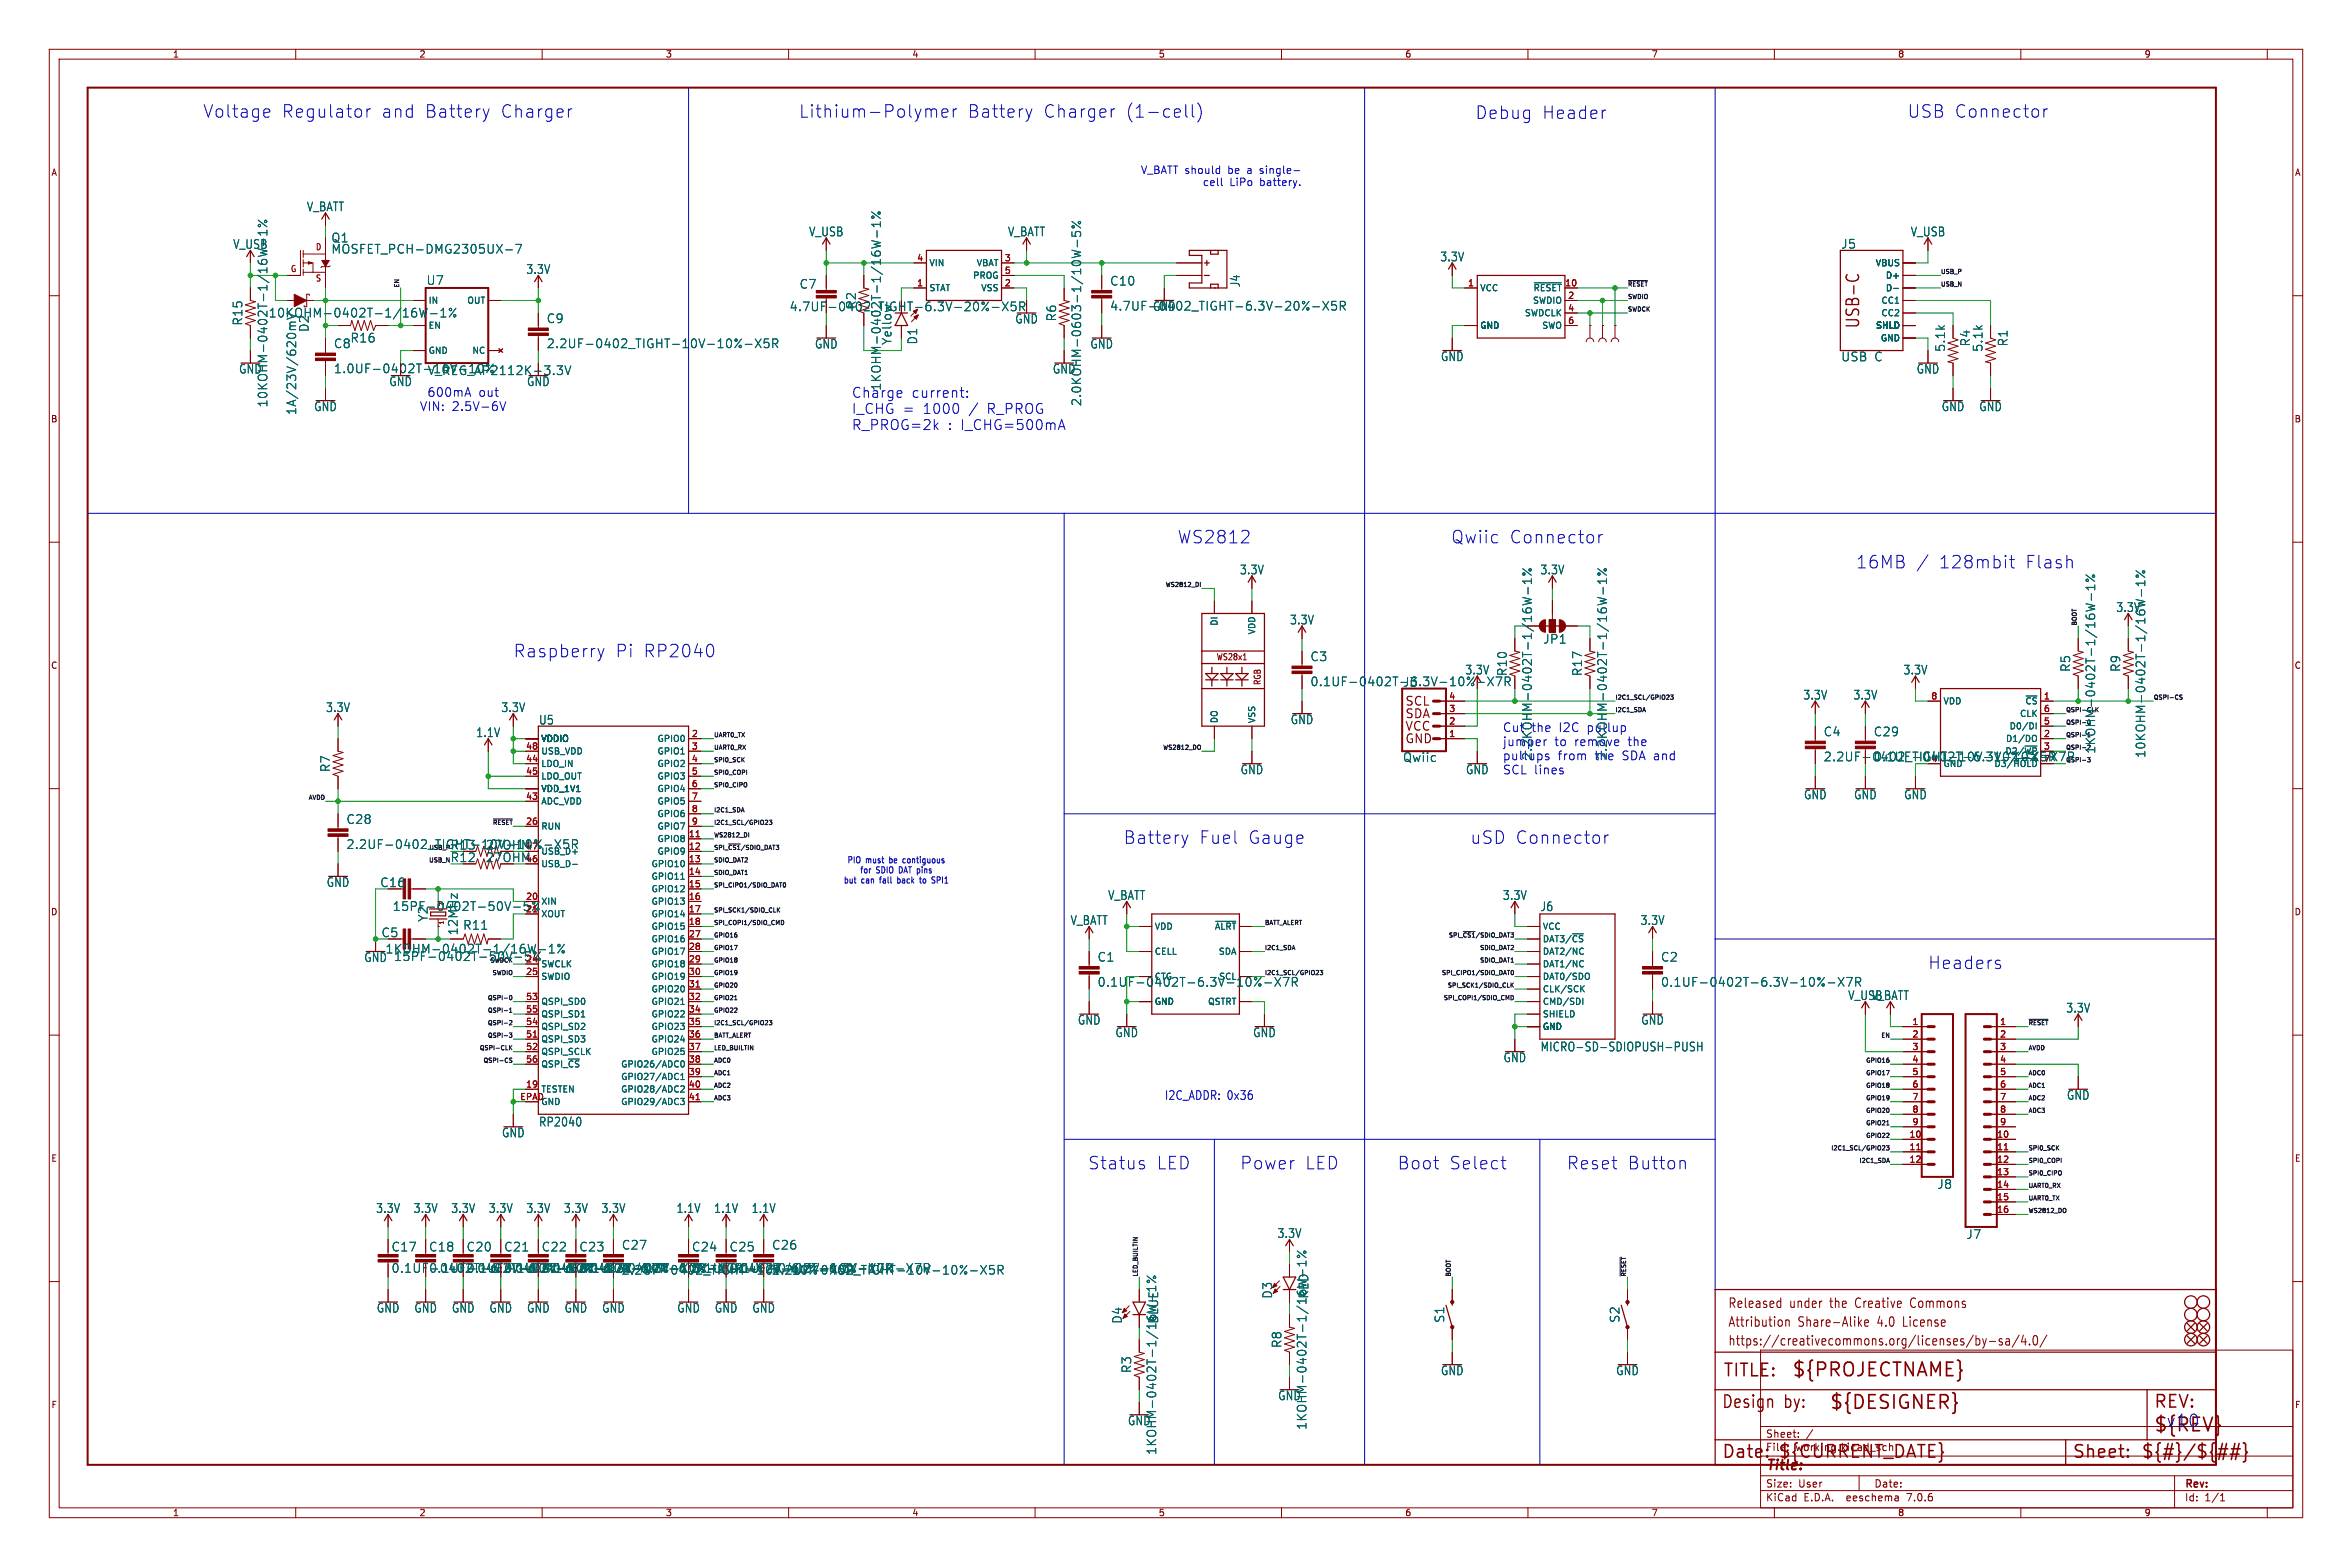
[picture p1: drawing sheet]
<svg xmlns="http://www.w3.org/2000/svg" width="477mm" height="318mm" viewBox="0 0 477 318" stroke-linecap="round" stroke-linejoin="round" font-family="sans-serif">
<defs><g id="words">
<g font-size="3.8" fill="#840000">
<text x="363.5" y="279.7">${PROJECTNAME}</text>
<text x="371.1" y="286.3">${DESIGNER}</text>
<text x="436.9" y="290.9">${REV}</text>
</g>
<g font-size="3.5" fill="#0000c2">
<text x="41.2" y="24.1">Voltage</text>
<text x="57.1" y="24.1">Regulator</text>
<text x="77.3" y="24.1">and</text>
<text x="86.1" y="24.1">Battery</text>
<text x="101.4" y="24.1">Charger</text>
<text x="162.1" y="24.1">Lithium-Polymer</text>
<text x="196.3" y="24.1">Battery</text>
<text x="211.6" y="24.1">Charger</text>
<text x="228.2" y="24.1">(1-cell)</text>
<text x="299.3" y="24.4">Debug</text>
<text x="312.8" y="24.4">Header</text>
<text x="387" y="24.1">USB Connector</text>
<text x="238.9" y="110.5">WS2812</text>
<text x="294.4" y="110.5">Qwiic</text>
<text x="306.2" y="110.5">Connector</text>
<text x="376.5" y="115.5">16MB</text>
<text x="393.3" y="115.5">128mbit</text>
<text x="410.7" y="115.5">Flash</text>
<text x="104.2" y="133.6">Raspberry</text>
<text x="124.8" y="133.6">Pi</text>
<text x="130.4" y="133.6">RP2040</text>
<text x="228" y="171.4">Battery</text>
<text x="243.3" y="171.4">Fuel</text>
<text x="253.1" y="171.4">Gauge</text>
<text x="298.3" y="171.4">uSD Connector</text>
<text x="391.2" y="196.8">Headers</text>
<text x="220.8" y="237.5">Status</text>
<text x="234.6" y="237.5">LED</text>
<text x="251.6" y="237.5">Power</text>
<text x="264.7" y="237.5">LED</text>
<text x="283.5" y="237.5">Boot</text>
<text x="294" y="237.5">Select</text>
<text x="317.9" y="237.5">Reset</text>
<text x="330.2" y="237.5">Button</text>
<text x="439.4" y="289.8">v10</text>
</g>
<g font-size="3.5" fill="#840000">
<text x="377.6" y="66.8" transform="rotate(-90 377.6 66.8)">USB-C</text>
<text x="349.5" y="279.7">TITLE:</text>
<text x="349.2" y="286">Design</text>
<text x="362" y="286">by:</text>
<text x="436.9" y="286">REV:</text>
<text x="349.2" y="296.2">Date:</text>
<text x="360.7" y="296.2">${CURRENT_DATE}</text>
<text x="420.4" y="296.2">Sheet:</text>
<text x="434.3" y="296.2">${#}/${##}</text>
</g>
<text font-size="2.8" fill="#006464" x="172.7" y="81">Charge</text>
<g font-size="2.8" fill="#0000c2">
<text x="184.9" y="81">current:</text>
<text x="172.7" y="84.3">I_CHG =</text>
<text x="172.7" y="87.5">R_PROG=2k</text>
<text x="187.1" y="84.3">1000</text>
<text x="192.2" y="87.5">: I_CHG=500mA</text>
<text x="200.2" y="84.3">R_PROG</text>
</g>
<text font-size="2.8" fill="#840000" x="358.2" y="298.8">Title:</text>
<g font-size="2.7" fill="#840000">
<text x="350.5" y="269.5">Attribution</text>
<text x="350.5" y="265.6">Released</text>
<text x="363.1" y="265.6">under</text>
<text x="364.8" y="269.5">Share-Alike</text>
<text x="371.5" y="265.6">the</text>
<text x="376.9" y="265.6">Creative</text>
<text x="381.1" y="269.5">4.0</text>
<text x="386.5" y="269.5">License</text>
<text x="388.3" y="265.6">Commons</text>
<text x="350.5" y="273.3">https://creativecommons.org/licenses/by-sa/4.0/</text>
</g>
<g font-size="2.5" fill="#006464">
<text x="62.2" y="43.1">V_BATT</text>
<text x="47.2" y="50.7">V_USB</text>
<text x="67.2" y="49.4">Q1</text>
<text x="67.2" y="51.7">MOSFET_PCH-DMG2305UX-7</text>
<text x="164.1" y="48.2">V_USB</text>
<text x="204.4" y="48.2">V_BATT</text>
<text x="292.1" y="53.2">3.3V</text>
<text x="373.5" y="50.7">J5</text>
<text x="387.6" y="48.2">V_USB</text>
<text x="86.5" y="58">U7</text>
<text x="106.7" y="55.8">3.3V</text>
<text x="162.2" y="58.8">C7</text>
<text x="225.1" y="58.1">C10</text>
<text x="251.8" y="58.4" transform="rotate(-90 251.8 58.4)">J4</text>
<text x="54.4" y="64.6">10KOHM-0402T-1/16W-1%</text>
<text x="110.8" y="65.8">C9</text>
<text x="173.8" y="62.7" transform="rotate(-90 173.8 62.7)">R2</text>
<text x="205.9" y="65.8">GND</text>
<text x="214.5" y="65.3" transform="rotate(-90 214.5 65.3)">R6</text>
<text x="225.1" y="63.2">4.7UF-0402_TIGHT-6.3V-20%-X5R</text>
<text x="233.8" y="63.3">GND</text>
<text x="49.4" y="66.1" transform="rotate(-90 49.4 66.1)">R15</text>
<text x="62.8" y="67.4" transform="rotate(-90 62.8 67.4)">D2</text>
<text x="67.7" y="70.8">C8</text>
<text x="71" y="69.7">R16</text>
<text x="110.8" y="70.8">2.2UF-0402_TIGHT-10V-10%-X5R</text>
<text x="165.3" y="70.9">GND</text>
<text x="181.1" y="70.1" transform="rotate(-90 181.1 70.1)">Yellow</text>
<text x="186.3" y="70" transform="rotate(-90 186.3 70)">D1</text>
<text x="221.1" y="70.9">GND</text>
<text x="394.8" y="71.5" transform="rotate(-90 394.8 71.5)">5.1k</text>
<text x="399.9" y="70.4" transform="rotate(-90 399.9 70.4)">R4</text>
<text x="402.4" y="71.5" transform="rotate(-90 402.4 71.5)">5.1k</text>
<text x="407.5" y="70.4" transform="rotate(-90 407.5 70.4)">R1</text>
<text x="48.4" y="76">GND</text>
<text x="86.7" y="76.3">V_REG_AP2112K-3.3V</text>
<text x="213.5" y="76">GND</text>
<text x="292.3" y="73.5">GND</text>
<text x="373.5" y="73.5">USB C</text>
<text x="388.8" y="76">GND</text>
<text x="54.5" y="82.7" transform="rotate(-90 54.5 82.7)">10KOHM-0402T-1/16W-1%</text>
<text x="63.7" y="83.6">GND</text>
<text x="78.9" y="78.5">GND</text>
<text x="106.8" y="78.5">GND</text>
<text x="178.9" y="79.3" transform="rotate(-90 178.9 79.3)">1KOHM-0402T-1/16W-1%</text>
<text x="219.6" y="82.5" transform="rotate(-90 219.6 82.5)">2.0KOHM-0603-1/10W-5%</text>
<text x="393.9" y="83.6">GND</text>
<text x="401.5" y="83.6">GND</text>
<text x="60.3" y="84.3" transform="rotate(-90 60.3 84.3)">1A/23V/620mV</text>
<text x="251.5" y="116.7">3.3V</text>
<text x="312.4" y="116.7">3.3V</text>
<text x="429.3" y="124.4">3.3V</text>
<text x="261.6" y="126.9">3.3V</text>
<text x="313" y="130.8">JP1</text>
<text x="265.8" y="134.3">C3</text>
<text x="297.2" y="137.1">3.3V</text>
<text x="305.9" y="137.3" transform="rotate(-90 305.9 137.3)">R10</text>
<text x="321.2" y="137.3" transform="rotate(-90 321.2 137.3)">R17</text>
<text x="386.1" y="137.1">3.3V</text>
<text x="420.2" y="136.4" transform="rotate(-90 420.2 136.4)">R5</text>
<text x="430.4" y="136.4" transform="rotate(-90 430.4 136.4)">R9</text>
<text x="265.8" y="139.4">0.1UF-0402T-6.3V-10%-X7R</text>
<text x="284.6" y="139.5">J3</text>
<text x="365.8" y="142.1">3.3V</text>
<text x="375.9" y="142.1">3.3V</text>
<text x="66.1" y="144.7">3.3V</text>
<text x="96.5" y="149.8">1.1V</text>
<text x="101.6" y="144.7">3.3V</text>
<text x="109.3" y="147.2">U5</text>
<text x="261.8" y="147.1">GND</text>
<text x="304.8" y="148.6">Cut</text>
<text x="310.7" y="148.6">the</text>
<text x="322" y="148.6">pullup</text>
<text x="369.9" y="149.6">C4</text>
<text x="380.1" y="149.6">C29</text>
<text x="284.6" y="154.8">Qwiic</text>
<text x="304.8" y="151.5">jumper</text>
<text x="304.8" y="154.4">pullups</text>
<text x="311" y="154.3" transform="rotate(-90 311 154.3)">2.2KOHM-0402T-1/16W-1%</text>
<text x="319.4" y="151.5">remove</text>
<text x="323.5" y="154.4">the</text>
<text x="326.2" y="154.3" transform="rotate(-90 326.2 154.3)">2.2KOHM-0402T-1/16W-1%</text>
<text x="380.1" y="154.7">0.1UF-0402T-6.3V-10%-X7R</text>
<text x="425.3" y="153" transform="rotate(-90 425.3 153)">1KOHM-0402T-1/16W-1%</text>
<text x="435.5" y="153.8" transform="rotate(-90 435.5 153.8)">10KOHM-0402T-1/16W-1%</text>
<text x="67.2" y="156.7" transform="rotate(-90 67.2 156.7)">R7</text>
<text x="251.6" y="157.3">GND</text>
<text x="297.3" y="157.3">GND</text>
<text x="70.2" y="167.4">C28</text>
<text x="365.9" y="162.4">GND</text>
<text x="376.1" y="162.4">GND</text>
<text x="386.2" y="162.4">GND</text>
<text x="70.2" y="172.4">2.2UF-0402_TIGHT-10V-10%-X5R</text>
<text x="91.3" y="172.6">R13</text>
<text x="98.5" y="172.6">27OHM</text>
<text x="66.2" y="180.1">GND</text>
<text x="79.6" y="185">15PF-0402T-50V-5%</text>
<text x="224.7" y="182.8">V_BATT</text>
<text x="304.8" y="182.8">3.3V</text>
<text x="312.5" y="185.1">J6</text>
<text x="77.3" y="190.3">C5</text>
<text x="87" y="187.1" transform="rotate(-90 87 187.1)">Y2</text>
<text x="93.1" y="189.8" transform="rotate(-90 93.1 189.8)">12MHz</text>
<text x="93.9" y="188.8">R11</text>
<text x="217.1" y="187.9">V_BATT</text>
<text x="332.8" y="187.9">3.3V</text>
<text x="73.8" y="195.4">GND 15PF-0402T-50V-5%</text>
<text x="78.1" y="193.7">1KOHM-0402T-1/16W-1%</text>
<text x="222.6" y="195.3">C1</text>
<text x="336.9" y="195.3">C2</text>
<text x="336.9" y="200.4">0.1UF-0402T-6.3V-10%-X7R</text>
<text x="374.9" y="203.1">V_USB</text>
<text x="379.7" y="203.1">V_BATT</text>
<text x="218.6" y="208.1">GND</text>
<text x="332.9" y="208.1">GND</text>
<text x="419.1" y="205.6">3.3V</text>
<text x="226.2" y="210.6">GND</text>
<text x="254.2" y="210.6">GND</text>
<text x="305" y="215.7">GND</text>
<text x="312.5" y="213.5">MICRO-SD-SDIOPUSH-PUSH</text>
<text x="419.3" y="223.3">GND</text>
<text x="101.8" y="230.9">GND</text>
<text x="109.3" y="228.7">RP2040</text>
<text x="393" y="241.4">J8</text>
<text x="76.2" y="246.3">3.3V</text>
<text x="83.8" y="246.3">3.3V</text>
<text x="91.5" y="246.3">3.3V</text>
<text x="99.1" y="246.3">3.3V</text>
<text x="106.7" y="246.3">3.3V</text>
<text x="114.3" y="246.3">3.3V</text>
<text x="121.9" y="246.3">3.3V</text>
<text x="137.2" y="246.3">1.1V</text>
<text x="144.8" y="246.3">1.1V</text>
<text x="152.4" y="246.3">1.1V</text>
<text x="259.1" y="251.4">3.3V</text>
<text x="398.9" y="251.6">J7</text>
<text x="126.1" y="253.7">C27</text>
<text x="156.6" y="253.7">C26</text>
<text x="147.9" y="258.4">0.1UF-0402T-6.3V-10%-X7R</text>
<text x="156.6" y="258.8">2.2UF-0402_TIGHT-10V-10%-X5R</text>
<text x="258.3" y="263.5" transform="rotate(-90 258.3 263.5)">D3</text>
<text x="265.7" y="263.5" transform="rotate(-90 265.7 263.5)">RED</text>
<text x="76.4" y="266.5">GND</text>
<text x="84" y="266.5">GND</text>
<text x="91.6" y="266.5">GND</text>
<text x="99.2" y="266.5">GND</text>
<text x="106.8" y="266.5">GND</text>
<text x="114.5" y="266.5">GND</text>
<text x="122.1" y="266.5">GND</text>
<text x="137.3" y="266.5">GND</text>
<text x="144.9" y="266.5">GND</text>
<text x="152.6" y="266.5">GND</text>
<text x="227.8" y="268.6" transform="rotate(-90 227.8 268.6)">D4</text>
<text x="235.2" y="268.6" transform="rotate(-90 235.2 268.6)">BLUE</text>
<text x="293.2" y="268.4" transform="rotate(-90 293.2 268.4)">S1</text>
<text x="328.8" y="268.4" transform="rotate(-90 328.8 268.4)">S2</text>
<text x="260.2" y="273.6" transform="rotate(-90 260.2 273.6)">R8</text>
<text x="229.7" y="278.6" transform="rotate(-90 229.7 278.6)">R3</text>
<text x="292.3" y="279.2">GND</text>
<text x="327.8" y="279.2">GND</text>
<text x="259.2" y="284.3">GND</text>
<text x="228.8" y="289.4">GND</text>
<text x="265.3" y="290.2" transform="rotate(-90 265.3 290.2)">1KOHM-0402T-1/16W-1%</text>
<text x="234.8" y="295.2" transform="rotate(-90 234.8 295.2)">1KOHM-0402T-1/16W-1%</text>
</g>
<g font-size="2.5" fill="#840000">
<text x="160.1" y="63.4">4.7UF-0402_TIGHT-6.3V-20%-X5R</text>
<text x="67.7" y="75.9">1.0UF-0402T-16V-10%</text>
<text x="285" y="143.5">SCL</text>
<text x="285" y="146">SDA</text>
<text x="285" y="148.5">VCC</text>
<text x="285" y="151.1">GND</text>
<text x="369.9" y="154.7">2.2UF-0402_TIGHT-10V-10%-X5R</text>
<text x="91.3" y="175.1">R12</text>
<text x="98.5" y="175.1">27OHM</text>
<text x="77.1" y="180.2">C16</text>
<text x="222.6" y="200.4">0.1UF-0402T-6.3V-10%-X7R</text>
<text x="79.4" y="254.1">C17</text>
<text x="87" y="254.1">C18</text>
<text x="94.6" y="254.1">C20</text>
<text x="102.2" y="254.1">C21</text>
<text x="109.8" y="254.1">C22</text>
<text x="117.5" y="254.1">C23</text>
<text x="140.3" y="254.1">C24</text>
<text x="147.9" y="254.1">C25</text>
<text x="94.6" y="258.4">0.1UF-0402T-6.3V-10%-X7R2.2UF-0402_TIGHT-10V-10%-X5R</text>
<text x="109.8" y="258.4">0.1UF-0402T-6.3V-10%-X7R</text>
<text x="140.3" y="258.4">0.1UF-0402T-6.3V-10%-X7R</text>
</g>
<g font-size="2.5" fill="#0000c2">
<text x="85.1" y="83.6">VIN: 2.5V-6V</text>
<text x="86.6" y="80.7">600mA</text>
<text x="97.1" y="80.7">out</text>
<text x="316.3" y="148.6">I2C</text>
<text x="315.3" y="151.5">to</text>
<text x="316" y="154.4">from</text>
<text x="329.2" y="154.4">SDA and</text>
<text x="330.3" y="151.5">the</text>
<text x="304.8" y="157.2">SCL lines</text>
<text x="236.2" y="223.3">I2C_ADDR: 0x36</text>
</g>
<g font-size="2.1" fill="#0000c2">
<text x="231.4" y="35.4">V_BATT should</text>
<text x="249.2" y="35.4">be</text>
<text x="253.2" y="35.4">a</text>
<text x="255.9" y="35.4">single-</text>
<text x="244" y="37.9">cell</text>
<text x="249.5" y="37.9">LiPo</text>
<text x="255.7" y="37.9">battery.</text>
</g>
<g font-size="2.1" fill="#840000">
<text x="358.2" y="291.9">Sheet:</text>
<text x="358.2" y="294.6">File:</text>
<text x="364.3" y="294.6">working.kicad_sch</text>
<text x="358.2" y="304.8">KiCad</text>
<text x="358.2" y="302">Size:</text>
<text x="364.8" y="302">User</text>
<text x="365.9" y="304.8">E.D.A.</text>
<text x="374.8" y="304.8">eeschema</text>
<text x="380.2" y="302">Date:</text>
<text x="387.2" y="304.8">7.0.6</text>
<text x="443.2" y="302.2">Rev:</text>
<text x="443.2" y="304.8">Id:</text>
<text x="447.3" y="304.8">1/1</text>
</g>
<g font-size="1.8" fill="#840000">
<text x="35" y="11.9">1</text>
<text x="85" y="11.9">2</text>
<text x="135" y="11.9">3</text>
<text x="185" y="11.9">4</text>
<text x="235" y="11.9">5</text>
<text x="285" y="11.9">6</text>
<text x="335" y="11.9">7</text>
<text x="385" y="11.9">8</text>
<text x="435" y="11.9">9</text>
<text x="10.3" y="35.9">A</text>
<text x="465.5" y="35.9">A</text>
<text x="64" y="51">D</text>
<text x="58.9" y="55.4">G</text>
<text x="64" y="57.3">S</text>
<text x="10.3" y="85.9">B</text>
<text x="465.4" y="85.9">B</text>
<text x="10.3" y="135.9">C</text>
<text x="246.7" y="134.2">WS28x1</text>
<text x="465.4" y="135.9">C</text>
<text x="256" y="139.1" transform="rotate(-90 256 139.1)">RGB</text>
<text x="10.3" y="185.9">D</text>
<text x="465.4" y="185.9">D</text>
<text x="10.3" y="235.9">E</text>
<text x="465.5" y="235.9">E</text>
<text x="10.3" y="285.9">F</text>
<text x="465.5" y="285.9">F</text>
<text x="35" y="307.8">1</text>
<text x="85" y="307.8">2</text>
<text x="135" y="307.8">3</text>
<text x="185" y="307.8">4</text>
<text x="235" y="307.8">5</text>
<text x="285" y="307.8">6</text>
<text x="335" y="307.8">7</text>
<text x="385" y="307.8">8</text>
<text x="435" y="307.8">9</text>
</g>
<g font-size="1.8" fill="#a90000">
<text x="186" y="53.1">4</text>
<text x="203.8" y="53.1">3</text>
<text x="186" y="58.2">1</text>
<text x="203.8" y="58.2">2</text>
<text x="203.8" y="55.6">5</text>
<text x="297.7" y="58.2">1</text>
<text x="317.5" y="58.2">10</text>
<text x="318.1" y="60.7">2</text>
<text x="318.1" y="63.2">4</text>
<text x="318.1" y="65.8">6</text>
<text x="293.9" y="142">4</text>
<text x="391.7" y="142">8</text>
<text x="414.6" y="142">1</text>
<text x="140.3" y="149.6">2</text>
<text x="293.9" y="149.6">1</text>
<text x="293.9" y="147.1">2</text>
<text x="293.9" y="144.5">3</text>
<text x="414.6" y="149.6">2</text>
<text x="414.6" y="147.1">5</text>
<text x="414.6" y="144.5">6</text>
<text x="106.6" y="154.7">44</text>
<text x="106.6" y="152.1">48</text>
<text x="140.3" y="152.1">3</text>
<text x="140.3" y="154.7">4</text>
<text x="106.6" y="157.2">45</text>
<text x="140.3" y="157.2">5</text>
<text x="140.3" y="159.8">6</text>
<text x="106.6" y="167.4">26</text>
<text x="106.6" y="162.3">43</text>
<text x="140.3" y="162.3">7</text>
<text x="140.3" y="164.8">8</text>
<text x="140.3" y="167.4">9</text>
<text x="139.7" y="169.9">11</text>
<text x="139.7" y="172.5">12</text>
<text x="106.6" y="175">46</text>
<text x="139.7" y="175">13</text>
<text x="139.7" y="177.5">14</text>
<text x="106.6" y="182.6">20</text>
<text x="106.6" y="185.2">21</text>
<text x="139.7" y="180.1">15</text>
<text x="139.7" y="182.6">16</text>
<text x="139.7" y="185.2">17</text>
<text x="139.7" y="187.7">18</text>
<text x="139.7" y="190.2">27</text>
<text x="106.6" y="195.3">24</text>
<text x="106.6" y="197.9">25</text>
<text x="139.7" y="192.8">28</text>
<text x="139.7" y="195.3">29</text>
<text x="139.7" y="197.9">30</text>
<text x="106.6" y="202.9">53</text>
<text x="139.7" y="200.4">31</text>
<text x="139.7" y="202.9">32</text>
<text x="106.6" y="208">54</text>
<text x="106.6" y="205.5">55</text>
<text x="139.7" y="205.5">34</text>
<text x="139.7" y="208">35</text>
<text x="387.9" y="208">1</text>
<text x="405.7" y="208">1</text>
<text x="106.6" y="210.6">51</text>
<text x="106.6" y="213.1">52</text>
<text x="106.6" y="215.6">56</text>
<text x="139.7" y="210.6">36</text>
<text x="139.7" y="213.1">37</text>
<text x="139.7" y="215.6">38</text>
<text x="387.9" y="210.6">2</text>
<text x="387.9" y="213.1">3</text>
<text x="387.9" y="215.6">4</text>
<text x="405.7" y="210.6">2</text>
<text x="405.7" y="213.1">3</text>
<text x="405.7" y="215.6">4</text>
<text x="106.6" y="220.7">19</text>
<text x="139.7" y="218.2">39</text>
<text x="139.7" y="220.7">40</text>
<text x="387.9" y="218.2">5</text>
<text x="387.9" y="220.7">6</text>
<text x="405.7" y="218.2">5</text>
<text x="405.7" y="220.7">6</text>
<text x="105.5" y="223.3">EPAD</text>
<text x="109.7" y="224.4">GND</text>
<text x="139.7" y="223.3">41</text>
<text x="387.9" y="223.3">7</text>
<text x="387.9" y="225.8">8</text>
<text x="405.7" y="223.3">7</text>
<text x="405.7" y="225.8">8</text>
<text x="387.3" y="230.9">10</text>
<text x="387.3" y="233.4">11</text>
<text x="387.9" y="228.3">9</text>
<text x="405.1" y="230.9">10</text>
<text x="405.1" y="233.4">11</text>
<text x="405.7" y="228.3">9</text>
<text x="387.3" y="236">12</text>
<text x="405.1" y="236">12</text>
<text x="405.1" y="238.5">13</text>
<text x="405.1" y="241">14</text>
<text x="405.1" y="243.6">15</text>
<text x="405.1" y="246.1">16</text>
</g>
<g font-size="1.8" fill="#006464">
<text x="188.5" y="59.3">STAT</text>
<text x="188.5" y="54.2">VIN</text>
<text x="197.3" y="56.7">PROG</text>
<text x="198.1" y="54.2">VBAT</text>
<text x="199" y="59.3">VSS</text>
<text x="300.2" y="59.3">VCC</text>
<text x="311" y="59.3">~{RESET}</text>
<text x="380.5" y="54.2">VBUS</text>
<text x="382.5" y="56.7">D+</text>
<text x="382.5" y="59.3">D-</text>
<text x="86.9" y="61.8">IN</text>
<text x="94.7" y="61.8">OUT</text>
<text x="309.3" y="64.4">SWDCLK</text>
<text x="310.9" y="61.8">SWDIO</text>
<text x="381.6" y="61.8">CC1</text>
<text x="381.6" y="64.4">CC2</text>
<text x="86.9" y="72">GND</text>
<text x="86.9" y="66.9">EN</text>
<text x="95.7" y="72">NC</text>
<text x="300.2" y="66.9">GND</text>
<text x="312.8" y="66.9">SWO</text>
<text x="380.5" y="66.9">SHLD</text>
<text x="381.5" y="69.4">GND</text>
<text x="247.2" y="127" transform="rotate(-90 247.2 127)">DI</text>
<text x="254.9" y="128.8" transform="rotate(-90 254.9 128.8)">VDD</text>
<text x="394.2" y="143.1">VDD</text>
<text x="410.8" y="143.1">~{CS}</text>
<text x="247.2" y="146.8" transform="rotate(-90 247.2 146.8)">DO</text>
<text x="254.9" y="146.8" transform="rotate(-90 254.9 146.8)">VSS</text>
<text x="407.6" y="148.2">D0/DI</text>
<text x="409.7" y="145.6">CLK</text>
<text x="109.7" y="150.7">VDDIO</text>
<text x="109.7" y="155.8">LDO_IN</text>
<text x="109.7" y="153.3">USB_VDD</text>
<text x="133.3" y="150.7">GPIO0</text>
<text x="133.3" y="153.3">GPIO1</text>
<text x="133.3" y="155.8">GPIO2</text>
<text x="391.7" y="154.7">4</text>
<text x="394.2" y="155.8">GND</text>
<text x="404.5" y="155.8">D3/~{HOLD}</text>
<text x="406.8" y="153.3">D2/~{WP}</text>
<text x="406.9" y="150.7">D1/DO</text>
<text x="414.6" y="152.1">3</text>
<text x="414.6" y="154.7">7</text>
<text x="109.7" y="160.9">VDD_1V1</text>
<text x="109.7" y="158.3">LDO_OUT</text>
<text x="133.3" y="158.3">GPIO3</text>
<text x="133.3" y="160.9">GPIO4</text>
<text x="109.7" y="163.4">ADC_VDD</text>
<text x="133.3" y="163.4">GPIO5</text>
<text x="133.3" y="166">GPIO6</text>
<text x="106.6" y="172.5">47</text>
<text x="109.7" y="168.5">RUN</text>
<text x="109.7" y="173.6">USB_D+</text>
<text x="133.3" y="171">GPIO8</text>
<text x="133.3" y="173.6">GPIO9</text>
<text x="133.3" y="168.5">GPIO7</text>
<text x="109.7" y="176.1">USB_D-</text>
<text x="132.1" y="176.1">GPIO10</text>
<text x="132.1" y="178.7">GPIO11</text>
<text x="109.7" y="183.7">XIN</text>
<text x="132.1" y="181.2">GPIO12</text>
<text x="132.1" y="183.7">GPIO13</text>
<text x="109.7" y="186.3">XOUT</text>
<text x="132.1" y="186.3">GPIO14</text>
<text x="132.1" y="188.8">GPIO15</text>
<text x="132.1" y="191.4">GPIO16</text>
<text x="234.2" y="188.8">VDD</text>
<text x="246.4" y="188.8">~{ALRT}</text>
<text x="312.9" y="191.4">DAT3/~{CS}</text>
<text x="312.9" y="188.8">VCC</text>
<text x="109.7" y="196.4">SWCLK</text>
<text x="132.1" y="193.9">GPIO17</text>
<text x="132.1" y="196.4">GPIO18</text>
<text x="234.2" y="193.9">CELL</text>
<text x="247.2" y="193.9">SDA</text>
<text x="312.9" y="196.4">DAT1/NC</text>
<text x="312.9" y="193.9">DAT2/NC</text>
<text x="109.7" y="199">SWDIO</text>
<text x="132.1" y="199">GPIO19</text>
<text x="132.1" y="201.5">GPIO20</text>
<text x="234.2" y="199">CTG</text>
<text x="247.2" y="199">SCL</text>
<text x="312.9" y="199">DAT0/SDO</text>
<text x="312.9" y="201.5">CLK/SCK</text>
<text x="109.7" y="204.1">QSPI_SD0</text>
<text x="109.7" y="209.1">QSPI_SD2</text>
<text x="109.7" y="206.6">QSPI_SD1</text>
<text x="132.1" y="204.1">GPIO21</text>
<text x="132.1" y="206.6">GPIO22</text>
<text x="132.1" y="209.1">GPIO23</text>
<text x="234.2" y="204.1">GND</text>
<text x="245" y="204.1">QSTRT</text>
<text x="312.9" y="206.6">SHIELD</text>
<text x="312.9" y="204.1">CMD/SDI</text>
<text x="312.9" y="209.1">GND</text>
<text x="109.7" y="211.7">QSPI_SD3</text>
<text x="109.7" y="214.2">QSPI_SCLK</text>
<text x="132.1" y="211.7">GPIO24</text>
<text x="132.1" y="214.2">GPIO25</text>
<text x="109.7" y="221.8">TESTEN</text>
<text x="109.7" y="216.8">QSPI_~{CS}</text>
<text x="125.9" y="216.8">GPIO26/ADC0</text>
<text x="125.9" y="219.3">GPIO27/ADC1</text>
<text x="125.9" y="221.8">GPIO28/ADC2</text>
<text x="125.9" y="224.4">GPIO29/ADC3</text>
</g>
<g font-size="1.8" fill="#0000c2">
<text x="171.1" y="179.4">but</text>
<text x="171.8" y="175.4">PIO must</text>
<text x="174.4" y="177.4">for</text>
<text x="174.7" y="179.4">can</text>
<text x="177.7" y="177.4">SDIO DAT pins</text>
<text x="178.7" y="179.4">fall</text>
<text x="180.6" y="175.4">be</text>
<text x="182.5" y="179.4">back</text>
<text x="183.6" y="175.4">contiguous</text>
<text x="187.3" y="179.4">to</text>
<text x="189.9" y="179.4">SPI1</text>
</g>
<g font-size="1.2" fill="#0f0f0f">
<text x="81" y="58.4" transform="rotate(-90 81 58.4)">EN</text>
<text x="330.2" y="58.2">~{RESET}</text>
<text x="393.7" y="58.2">USB_N</text>
<text x="393.7" y="55.6">USB_P</text>
<text x="330.2" y="63.3">SWDCK</text>
<text x="330.2" y="60.7">SWDIO</text>
<text x="236.3" y="119.1">WS2812_DI</text>
<text x="421.4" y="127" transform="rotate(-90 421.4 127)">BOOT</text>
<text x="327.7" y="142">I2C1_SCL/GPIO23</text>
<text x="436.9" y="142">QSPI-CS</text>
<text x="144.8" y="149.6">UART0_TX</text>
<text x="327.7" y="144.5">I2C1_SDA</text>
<text x="419.1" y="147.1">QSPI-0</text>
<text x="144.8" y="152.2">UART0_RX</text>
<text x="144.8" y="154.7">SPI0_SCK</text>
<text x="235.8" y="152.2">WS2812_DO</text>
<text x="144.8" y="159.8">SPI0_CIPO</text>
<text x="144.8" y="157.2">SPI0_COPI</text>
<text x="62.5" y="162.3">AVDD</text>
<text x="99.8" y="167.4">~{RESET}</text>
<text x="144.8" y="164.9">I2C1_SDA</text>
<text x="144.8" y="167.4">I2C1_SCL/GPIO23</text>
<text x="144.8" y="169.9">WS2812_DI</text>
<text x="144.8" y="172.5">SPI_~{CS1}/SDIO_DAT3</text>
<text x="86.9" y="175">USB_N</text>
<text x="144.8" y="177.6">SDIO_DAT1</text>
<text x="144.8" y="175">SDIO_DAT2</text>
<text x="144.8" y="180.1">SPI_CIPO1/SDIO_DAT0</text>
<text x="144.8" y="185.2">SPI_SCK1/SDIO_CLK</text>
<text x="144.8" y="190.3">GPIO16</text>
<text x="144.8" y="187.7">SPI_COPI1/SDIO_CMD</text>
<text x="256.5" y="187.7">BATT_ALERT</text>
<text x="293.8" y="190.3">SPI_~{CS1}/SDIO_DAT3</text>
<text x="99.8" y="197.9">SWDIO</text>
<text x="144.8" y="197.9">GPIO19</text>
<text x="144.8" y="192.8">GPIO17</text>
<text x="144.8" y="195.3">GPIO18</text>
<text x="256.5" y="192.8">I2C1_SDA</text>
<text x="292.4" y="197.9">SPI_CIPO1/SDIO_DAT0</text>
<text x="300.1" y="195.3">SDIO_DAT1</text>
<text x="300.1" y="192.8">SDIO_DAT2</text>
<text x="98.8" y="203">QSPI-0</text>
<text x="144.8" y="203">GPIO21</text>
<text x="144.8" y="200.4">GPIO20</text>
<text x="292.8" y="203">SPI_COPI1/SDIO_CMD</text>
<text x="293.6" y="200.4">SPI_SCK1/SDIO_CLK</text>
<text x="98.8" y="205.5">QSPI-1</text>
<text x="98.8" y="208">QSPI-2</text>
<text x="144.8" y="208">I2C1_SCL/GPIO23</text>
<text x="144.8" y="205.5">GPIO22</text>
<text x="411.5" y="208">~{RESET}</text>
<text x="97.2" y="213.1">QSPI-CLK</text>
<text x="97.9" y="215.7">QSPI-CS</text>
<text x="98.8" y="210.6">QSPI-3</text>
<text x="144.8" y="215.7">ADC0</text>
<text x="144.8" y="210.6">BATT_ALERT</text>
<text x="144.8" y="213.1">LED_BUILTIN</text>
<text x="378.4" y="215.7">GPIO16</text>
<text x="381.5" y="210.6">EN</text>
<text x="411.5" y="213.1">AVDD</text>
<text x="144.8" y="218.2">ADC1</text>
<text x="144.8" y="220.7">ADC2</text>
<text x="378.4" y="220.7">GPIO18</text>
<text x="378.4" y="218.2">GPIO17</text>
<text x="411.5" y="218.2">ADC0</text>
<text x="411.5" y="220.7">ADC1</text>
<text x="144.8" y="223.3">ADC3</text>
<text x="378.4" y="225.8">GPIO20</text>
<text x="378.4" y="223.3">GPIO19</text>
<text x="411.5" y="225.8">ADC3</text>
<text x="411.5" y="223.3">ADC2</text>
<text x="371.4" y="233.4">I2C1_SCL/GPIO23</text>
<text x="378.4" y="230.9">GPIO22</text>
<text x="378.4" y="228.4">GPIO21</text>
<text x="411.5" y="233.4">SPI0_SCK</text>
<text x="377.1" y="236">I2C1_SDA</text>
<text x="411.5" y="236">SPI0_COPI</text>
<text x="411.5" y="238.5">SPI0_CIPO</text>
<text x="411.5" y="241.1">UART0_RX</text>
<text x="411.5" y="243.6">UART0_TX</text>
<text x="411.5" y="246.1">WS2812_DO</text>
<text x="230.9" y="259.1" transform="rotate(-90 230.9 259.1)">LED_BUILTIN</text>
<text x="294.4" y="259.1" transform="rotate(-90 294.4 259.1)">BOOT</text>
<text x="330" y="259.1" transform="rotate(-90 330 259.1)">~{RESET}</text>
</g>
<g font-size="1.2" fill="#006464">
<text x="419.1" y="144.5">QSPI-CLK</text>
<text x="419.1" y="149.6">QSPI-1</text>
<text x="419.1" y="152.2">QSPI-2</text>
<text x="419.1" y="154.7">QSPI-3</text>
<text x="86.9" y="172.5">USB_P</text>
<text x="90.2" y="184" transform="rotate(-90 90.2 184)">2</text>
<text x="99.3" y="195.3">SWDCK</text>
<text x="256.5" y="197.9">I2C1_SCL/GPIO23</text>
</g>
<text font-size="1.2" fill="#840000" x="90.2" y="187.7" transform="rotate(-90 90.2 187.7)">1</text>
</g></defs>
<g fill="none" stroke="#840000" stroke-width=".2">
<path d="M10 10h457.2v297.9h-457.2zM12 12h453.2v293.9h-453.2zM60 10v2M110 10v2M160 10v2M210 10v2M260 10v2M310 10v2M360 10v2M410 10v2M460 10v2M10 60h2"/>
<path d="M50.8 50.8v2.5M50.8 58.4v2.6l1 .2-2 .6 2 .7-2 .6 2 .7-2 .6 2 .6-2 .7 1 .3v2.6M61 50.8v5.1h-2.6M61.5 53.3h2v1.9M61.5 50.8v1.4M61.5 52.7v1.5M61.5 54.6v1.3M61.5 55.2h4.5M61.5 51.5h4.5M62.7 59.9v-.2h-.5v2.5M66 43.2v2.5M66 48.3v4.5"/>
<path d="M66 54.1v4.3M67 53.9l-.2 .2h-1.5l-.2 .2M109.2 55.9v2.5M167.6 48.3v2.5M167.6 55.9v3M175.3 55.9v2.5l1 .3-2.1 .6 2.1 .6-2.1 .7 2.1 .6M185.4 58.4h2.6M185.4 53.3h2.6M203.2 55.9h2.5M203.2 58.4h2.5M203.2 53.3h2.5M208.3 48.3v2.5"/>
<path d="M215.9 58.4v2.6l1 .2-2 .6 2 .7-2 .6 2 .7-2 .6 2 .6-2 .7 1 .3v2.6M223.5 55.9v3M236.2 58.4v2.6M238.8 55.9h5M238.8 53.3h5M246.4 58.4h.1M246.4 50.8h.1M294.6 53.3v2.6M297.2 58.4h2.5M317.5 58.4h2.5M386.1 55.9h2.5M386.1 58.4h2.5"/>
<path d="M386.1 53.3h2.5M391.2 48.3v2.5M465.2 60h2M50.8 71.1v2.6M58.4 61h.1M58.4 61h1.3M62.2 61h1.3M63.5 61h.1M66 68.6v3M66 73.2v3M66 78.7v2.6M68.6 66h2.5l.3-1 .6 2.1 .6-2.1 .7 2.1 .6-2.1 .6 2.1 .7-2.1 .6 2.1 .4-1.1h2.5"/>
<path d="M83.8 61h2.6M83.8 66h2.6M83.8 71.1h2.6M99.1 61h2.5M99.1 71.1h2.5M101.2 70.7l.8 .8M102 70.7l-.8 .8M109.2 63.5v3M109.2 68.1v3M167.6 60.5v.5M167.6 66v2.6M175.3 63.5v2.5"/>
<path d="M182.9 66v2.6M186.3 63.9l-1.4 1.4M208.3 61v2.5M215.9 71.1v2.6M223.5 60.5v3M223.5 66v2.6M294.6 68.6v2.5M297.2 66h2.5M317.5 61h2.5M317.5 63.5h2.5M317.5 66h2.5M321.8 69.3a.76 .76 0 0 1 .8-.7 .76 .76 0 0 1 .7 .7"/>
<path d="M322.6 66h.1M322.6 66v2.6M324.4 69.3a.76 .76 0 0 1 .7-.7 .76 .76 0 0 1 .8 .7M325.1 66h.1M325.1 66v2.6M326.9 69.3a.76 .76 0 0 1 .8-.7 .76 .76 0 0 1 .7 .7M327.7 66h.1M327.7 66v2.6M386.1 61h2.5M386.1 63.5h2.5M386.1 68.6h2.5M386.1 66h2.5"/>
<path d="M391.2 71.1v2.6M396.2 66v2.6l1.1 .4-2.1 .6 2.1 .6-2.1 .7 2.1 .6-2.1 .6 2.1 .7-2.1 .6 1 .3v2.5M396.2 78.7v2.6M403.9 66v2.6l1 .4-2.1 .6 2.1 .6-2.1 .7 2.1 .6-2.1 .6 2.1 .7-2.1 .6 1.1 .3v2.5M403.9 78.7v2.6M10 110h2M254 116.8v2.6M315 116.8v2.6M465.2 110h2M246.4 121.9v2.6M252.3 133.9h.6M254 121.9v2.6"/>
<path d="M264.2 127v2.5M264.2 132.1v3M264.2 136.7v3M299.7 137.2v2.5M307.3 129.5v2.6l1.1 .2-2.1 .7 2.1 .6-2.1 .6 2.1 .7-2.1 .6 2.1 .6-2.1 .7 1 .4v2.5M309.9 127h2.5M314.3 128.3v-2.6h1.3v2.6M315 121.9v3.8M317.5 127h2.5M322.6 129.5v2.6l1 .2-2 .7 2 .6-2 .6 2 .7-2 .6 2 .6-2 .7 1 .4v2.5M388.6 137.2v2.5M421.6 129.5v2.6l1.1 .2-2.1 .7 2.1 .6-2.1 .6 2.1 .7-2.1 .6 2.1 .6-2.1 .7 1 .4v2.5"/>
<path d="M431.8 129.5v2.6l1 .2-2 .7 2 .6-2 .6 2 .7-2 .6 2 .6-2 .7 1 .4v2.5M431.8 124.5v2.5M10 160h2M68.6 144.8v2.5M68.6 149.9v2.5l1 .3-2 .6 2 .6-2 .7 2 .6-2 .6 2 .7-2 .6 1 .4v2.5M99.1 149.9v2.5M104.1 144.8v2.5M106.7 149.9h2.5M106.7 152.4h2.5M106.7 154.9h2.5M106.7 157.5h2.5M139.7 149.9h2.5"/>
<path d="M139.7 152.4h2.5M139.7 154.9h2.5M139.7 157.5h2.5M246.4 147.3v2.6M254 147.3v2.6M254 152.4v2.5M264.2 142.2v2.6M292.1 149.9h5.1M292.1 147.3h5.1M292.1 144.8h5.1M292.1 142.2h5.1M299.7 152.4v2.5"/>
<path d="M368.3 142.2v2.6M368.3 147.3v3.1M368.3 151.9v3M368.3 157.5v2.5M378.5 142.2v2.6M378.5 147.3v3.1M378.5 151.9v.5M378.5 157.5v2.5M388.6 157.5v2.5M391.2 142.2h2.5M414 149.9h2.6M414 147.3h2.6"/>
<path d="M414 144.8h2.6M414 142.2h2.6M414 152.4h2.6M414 154.9h2.6M465.2 160h2M68.6 165.1v3M68.6 169.7v3M68.6 175.3v2.5M96.5 175.3l.4-1.1 .6 2.1 .7-2.1 .6 2.1 .6-2.1 .7 2.1 .6-2.1 .6 2.1 .3-1M96.9 171.7l.6 2 .7-2 .6 2 .6-2 .7 2 .6-2 .6 2M106.7 175.3h2.5M106.7 160h2.5"/>
<path d="M106.7 167.6h2.5M106.7 162.6h2.5M139.7 170.2h2.5M139.7 172.7h2.5M139.7 175.3h2.5M139.7 177.8h2.5M139.7 160h2.5M139.7 167.6h2.5M139.7 162.6h2.5M139.7 165.1h2.5M76.2 190.5v2.5M78.7 190.5h3.1"/>
<path d="M83.3 190.5h3.1M83.3 180.3h3.1M88.9 188h.1M88.9 186.4v1.6M91.4 190.5h2.6l.4-1 .6 2 .6-2 .7 2 .6-2 .6 2 .7-2 .6 2 .3-1h2.5M106.7 182.9h2.5M106.7 185.4h2.5M106.7 195.6h2.5M106.7 198.1h2.5M139.7 190.5h2.5M139.7 180.3h2.5M139.7 182.9h2.5"/>
<path d="M139.7 185.4h2.5M139.7 188h2.5M139.7 195.6h2.5M139.7 198.1h2.5M139.7 193h2.5M221 188v2.5M221 193v3.1M221 197.6v3.1M228.6 182.9v2.5M231.1 188h2.6M231.1 193h2.6M251.5 188h2.5"/>
<path d="M251.5 193h2.5M307.3 182.9v2.5M309.9 190.5h2.5M309.9 188h2.5M309.9 195.6h2.5M309.9 198.1h2.5M309.9 193h2.5M335.3 188v2.5M335.3 193v3.1M335.3 197.6v3.1M10 210h2M106.7 208.3h2.5"/>
<path d="M106.7 210.8h2.5M106.7 213.4h2.5M106.7 215.9h2.5M106.7 203.2h2.5M106.7 205.7h2.5M139.7 208.3h2.5M139.7 210.8h2.5M139.7 213.4h2.5M139.7 215.9h2.5M139.7 218.4h2.5M139.7 200.7h2.5M139.7 203.2h2.5"/>
<path d="M139.7 205.7h2.5M221 203.2v2.5M228.6 205.7v2.6M231.1 203.2h2.6M251.5 203.2h2.5M256.5 205.7v2.6M307.3 210.8v2.6M309.9 208.3h2.5M309.9 200.7h2.5M309.9 203.2h2.5M309.9 205.7h2.5M335.3 203.2v2.5"/>
<path d="M378.5 203.2v2.5M383.5 203.2v2.5M386.1 208.3h5.1M386.1 210.8h5.1M386.1 213.4h5.1M386.1 215.9h5.1M386.1 218.4h5.1M403.9 208.3h5M403.9 210.8h5M403.9 213.4h5M403.9 215.9h5M403.9 218.4h5"/>
<path d="M421.6 205.7v2.6M421.6 218.4v2.6M465.2 210h2M104.1 226.1v2.5M106.7 221h2.5M139.7 221h2.5M139.7 223.5h2.5M386.1 231.1h5.1M386.1 233.7h5.1M386.1 236.2h5.1M386.1 221h5.1M386.1 223.5h5.1"/>
<path d="M386.1 226.1h5.1M386.1 228.6h5.1M403.9 231.1h5M403.9 233.7h5M403.9 236.2h5M403.9 238.8h5M403.9 221h5M403.9 223.5h5M403.9 226.1h5M403.9 228.6h5M10 260h2M78.7 246.4v2.5"/>
<path d="M78.7 256v3.1M86.4 246.4v2.5M86.4 256v3.1M94 246.4v2.5M101.6 246.4v2.5M109.2 246.4v2.5M116.8 246.4v2.5M124.5 246.4v2.5M124.5 251.5v3M139.7 246.4v2.5M147.3 246.4v2.5M154.9 246.4v2.5"/>
<path d="M154.9 251.5v3M259.6 259.8l-1.4 1.4M261.6 251.5v2.5M261.6 256.5v2.6M403.9 241.3h5M403.9 243.8h5M403.9 246.4h5M465.2 260h2M78.7 261.6v2.6M86.4 261.6v2.6M94 261.6v2.6M101.6 261.6v2.6"/>
<path d="M109.2 261.6v2.6M116.8 261.6v2.6M124.5 261.6v2.6M139.7 261.6v2.6M147.3 261.6v2.6M154.9 261.6v2.6M229.1 264.9l-1.4 1.4M229.2 266.1l-1.4 1.4M231.1 271.8v2.5l1.1 .3-2.1 .6 2.1 .6-2.1 .7 2.1 .6-2.1 .6 2.1 .7-2.1 .6 1 .4v2.5M231.1 261.6v2.6M231.1 266.7v2.5M259.7 261l-1.4 1.4"/>
<path d="M261.6 266.7v2.5l1 .3-2 .6 2 .7-2 .6 2 .6-2 .7 2 .6-2 .6 1 .4v2.6M261.6 261.6v2.6M261.6 279.4v2.5M294.6 261.6v2.6M294.6 269.2v2.6M294.6 274.3v2.6M330.2 261.6v2.6M330.2 269.2v2.6M330.2 274.3v2.6M357.2 273.9h108v32h-108zM231.1 284.5v2.5M357.2 299.4h108"/>
<path d="M357.2 295.4h108M357.2 289.4h108M364.9 291.4v.2M364.9 290.7v.1M367.8 290l-1.3 1.9M377.2 299.4v3M441.2 299.4v6.5M60 305.9v2M110 305.9v2M160 305.9v2M210 305.9v2M260 305.9v2"/>
<path d="M310 305.9v2M357.2 302.4h108M360 305.9v2M385.1 303.6v.9M385.1 304.4l-.1 .1M385.1 303.8l-.1 .1M410 305.9v2M450.5 304.5h.9M450.5 303.4l.4-.4v1.5M460 305.9v2"/>
</g>
<g fill="#840000" stroke="#840000" stroke-width=".2">
<path d="M114.8 255.5h4.1v.5h-4.1z"/>
<path d="M114.8 254.5h4.1v.5h-4.1z"/>
<path d="M82.8 188.5h.5v4h-.5z"/>
<path d="M81.8 188.5h.5v4h-.5z"/>
<path d="M82.8 178.3h.5v4.1h-.5z"/>
<path d="M81.8 178.3h.5v4.1h-.5z"/>
<path d="M376.4 151.4h4.1v.5h-4.1z"/>
<path d="M376.4 150.4h4.1v.5h-4.1z"/>
<path d="M366.3 151.4h4v.5h-4z"/>
<path d="M366.3 150.4h4v.5h-4z"/>
<path d="M333.2 197.1h4.1v.5h-4.1z"/>
<path d="M333.2 196.1h4.1v.5h-4.1z"/>
<path d="M152.9 255.5h4.1v.5h-4.1z"/>
<path d="M152.9 254.5h4.1v.5h-4.1z"/>
<path d="M64 72.6h4.1v.6h-4.1z"/>
<path d="M64 71.6h4.1v.5h-4.1z"/>
<path d="M312.7 126.1l.9-.4v2.6a1.27 1.27 0 0 1-1.2-.8 1.27 1.27 0 0 1 .3-1.4z"/>
<path d="M314.3 125.7h1.3v2.6h-1.3z"/>
<path d="M316.4 125.7a1.27 1.27 0 0 1 1.2 1.3h-1.2z"/>
<path d="M316.4 127h1.2a1.27 1.27 0 0 1-1.2 1.3z"/>
<path d="M262.1 136.1h4.1v.6h-4.1z"/>
<path d="M262.1 135.1h4.1v.5h-4.1z"/>
<path d="M66.5 169.2h4.1v.5h-4.1z"/>
<path d="M66.5 168.1h4.1v.6h-4.1z"/>
<path d="M185.4 64.3l.9-.4-.4 .9z"/>
<path d="M218.9 197.1h4.1v.5h-4.1z"/>
<path d="M218.9 196.1h4.1v.5h-4.1z"/>
<path d="M122.4 255.5h4.1v.5h-4.1z"/>
<path d="M122.4 254.5h4.1v.5h-4.1z"/>
<path d="M137.7 255.5h4v.5h-4z"/>
<path d="M137.7 254.5h4v.5h-4z"/>
<path d="M165.6 59.9h4.1v.6h-4.1z"/>
<path d="M165.6 58.9h4.1v.5h-4.1z"/>
<path d="M145.3 255.5h4.1v.5h-4.1z"/>
<path d="M145.3 254.5h4.1v.5h-4.1z"/>
<path d="M107.2 67.6h4.1v.5h-4.1z"/>
<path d="M107.2 66.5h4.1v.6h-4.1z"/>
<path d="M221.5 59.9h4.1v.6h-4.1z"/>
<path d="M221.5 58.9h4.1v.5h-4.1z"/>
<path d="M91.9 255.5h4.1v.5h-4.1z"/>
<path d="M91.9 254.5h4.1v.5h-4.1z"/>
<path d="M84.3 255.5h4.1v.5h-4.1z"/>
<path d="M84.3 254.5h4.1v.5h-4.1z"/>
<path d="M76.7 255.5h4.1v.5h-4.1z"/>
<path d="M76.7 254.5h4.1v.5h-4.1z"/>
<path d="M107.2 255.5h4.1v.5h-4.1z"/>
<path d="M107.2 254.5h4.1v.5h-4.1z"/>
<path d="M99.6 255.5h4v.5h-4z"/>
<path d="M99.6 254.5h4v.5h-4z"/>
<path d="M62.6 53.1l.7 .2-.7 .3z"/>
<path d="M65.3 52.8h1.5l-.8 1.3z"/>
<path d="M59.7 59.7l2.5 1.3-2.5 1.2z"/>
<path d="M258.7 261.5l.5 .5-.9 .4z"/>
<path d="M228.2 266.6l.5 .5-.9 .4z"/>
<circle cx="294.6" cy="269.2" r=".33"/>
<circle cx="294.6" cy="264.2" r=".33"/>
<circle cx="330.2" cy="269.2" r=".33"/>
<circle cx="330.2" cy="264.2" r=".33"/>
</g>
<g fill="none" stroke="#006464" stroke-width=".2">
<path d="M52.4 44.7l1.8 1.3M54.2 46.7v1M54.2 47.2h-1.8l.5 .5M102.6 50.7h1.4M104.6 49.6h1.2l-.7 1.8M176.8 48.8l1.8 .4-1.3 .4M176.8 43l1.8 1.3M177.9 46.8v1.3M178.6 45v1M178.6 45.5h-1.8l.5 .5M217.5 50.8l1.8 .4-1.3 .3 1.3 .4-1.8 .4M217.5 47v.9l.8 .1-.1-.3v-.6l.3-.2 .6 .1 .2 .3v.4l-.2 .3"/>
<path d="M217.5 44.9l1.8 1.4M218.6 48.7v1.4M311.3 57.4h5.5M384.2 58.5h1M58.9 65.4l-.1 .5 .3 .2M59.1 66.1l-.3 .3 .2 .5M59.1 66.1h.9M86.7 62.5l-.5 1.8-.3-1.3-.3 1.3M87.3 63.6h1.4M89.5 64.3h1M89.5 63l.5-.5v1.8M92.5 62.5l-1.4 1.8"/>
<path d="M113 74.2h1.1l-.6 .7 .5 .2 .1 .6-.3 .3h-.5M114.6 74.2l.6 1.8 .6-1.8M150 70.1l.2-.1 .2 .3-.2 .2h-.2M150.4 68.8l-1.3 1.7M151.2 69.9h1.4M153.2 68.8l1.2 1.7M154.4 68.8l-1.2 1.7M155.9 68.8h-.8l-.1 .8 .3-.2 .6 .1 .1 .3-.1 .6-.2 .1h-.4l-.3-.1M156.8 69.7l.8-.1 .2-.2-.1-.5-.2-.1h-.7v1.7M157.2 69.7l.6 .8M200.6 61.3l-1.4 1.7M201.3 62.4h1.4"/>
<path d="M203.4 61.3l1.1 1.7M204.5 61.3l-1.1 1.7M206.1 61.3h-.9l-.1 .8 .3-.2 .6 .1 .1 .3v.6l-.3 .1h-.4l-.3-.1M206.9 62.2l.9-.1 .1-.2-.1-.5-.2-.1h-.7v1.7M207.3 62.2l.6 .8M265.6 61.1l-1.4 1.8M266.3 62.2h1.4M268.4 61.1l1.2 1.8M269.6 61.1l-1.2 1.8M271.1 61.1h-.9v.9l.2-.2 .6 .1 .2 .3-.1 .6-.3 .1h-.4l-.2-.1M271.9 62.1l.9-.1 .2-.3-.1-.4-.3-.2h-.7v1.8M272.4 62.1l.6 .8"/>
<path d="M308.9 115.4l1.8 1.3M310 119.2v1.3M310.7 117.4v1M310.7 117.9h-1.8l.5 .5M324.2 115.4l1.7 1.3M325.3 119.2v1.3M325.9 117.9h-1.7l.5 .5M325.9 117.4v1M423.2 116.6l1.8 1.4M425 118.7v1M425 119.2h-1.8l.5 .5M433.4 115.8l1.8 1.3"/>
<path d="M434.5 119.6v1.3M435.2 117.8v1M435.2 118.3h-1.8l.5 .5M299 137.3l-1.3 1.8M299.8 138.4h1.3M301.8 137.3l1.2 1.8M303 137.3l-1.2 1.8M304.7 137.3l-.8 1.8M305.4 137.3v1.8M305.8 138.3l.6 .8M306.4 137.7l-.2 .5-.8 .1M308.9 121.2l1.8 .4-1.3 .4 1.3 .3-1.8 .4"/>
<path d="M324.2 121.2l1.7 .4-1.2 .4 1.2 .3-1.7 .4M423.2 122.5l1.8 .4-1.3 .3M424.3 120.4v1.4M433.4 121.6l1.8 .4-1.3 .4 1.3 .3M408.6 153.9h4.7M412.3 152.6l1.2 1.8M412.6 149.2a.43 .43 0 0 1 .6 .4v.4a.42 .42 0 0 1-.6 .4M413.1 146.6v1.3M413.3 152.6l-1.3 1.8M413.5 152.6l-1.2 1.8M415.9 153.5l.8-.1 .2-.2-.1-.4-.3-.2h-.6v1.8M416.1 152.6l1.2 1.8"/>
<path d="M416.3 153.5l.6 .9M417.3 152.6l-1.2 1.8M417.8 152.6h1.2l-.8 1.8M419.7 152.6v1.8M420.4 152.6l.3 .3-.2 .5M109.4 171.7h.3M109.8 170.4l-1.4 1.7M110.6 171.5h1.3M112.6 170.4l1.2 1.7M113.8 170.4l-1.2 1.7M115.3 170.4h-.8l-.1 .8 .2-.2 .6 .1 .2 .3v.4M116.1 171.3l.9-.1 .2-.2-.1-.5-.3-.1h-.7v1.7"/>
<path d="M116.2 175.4h.9M116.6 171.3l.6 .8M138.1 178.4h.7M104.2 184h1.4M106.4 182.9l-.1 .9M108 183.2l.1 .2M108.4 193.5l-.1-.2 .2-.2 .3 .2-.1 .2M108.5 183.2l-.1 .2M108.7 191.6l-.5 1.7-.3-1.2M109.3 192.7h1.4M109.4 182.9l-1.4 1.8M109.4 184.5l-.3-.3-.2 .3 .2 .2 .2-.1"/>
<path d="M109.6 193.1l-1.3 1.8M109.6 194.6l-.2-.2-.3 .2 .1 .2M111.5 193.3h1M111.5 192.1l.5-.5v1.7M114.5 191.6l-1.3 1.7M246.6 186.9h4.1M255.8 198.3l-1.3 1.8M256.6 199.4h1.4M258.6 198.3l1.2 1.8M259.8 198.3l-1.2 1.8M261.5 198.3l-.7 1.8M262.2 198.3v1.8"/>
<path d="M262.6 199.2l.6 .9M263 198.4l.2 .2-.2 .5-.8 .1M321 194.9l.3 .1M321 192.3l.3 .2M321.3 196l-.3 .2M321.3 193.5l-.3 .1M321.4 200l-.7 .7M322.3 197.5l.2 .4-.2 .7M370.1 198.3l-1.3 1.8M370.9 199.4h1.4M372.9 198.3l1.2 1.8M374.1 198.3l-1.2 1.8"/>
<path d="M374.6 198.3h1.2l-.7 1.8M376.5 199.2l.8-.1 .2-.2-.1-.4-.2-.2h-.7v1.8M376.9 199.2l.6 .9M117.9 206.3h.8M138.1 203.8h.7M138.1 219h.7M138.1 218.1l.4-.4v1.3M138.2 215.3l.2-.1a.68 .68 0 0 1 .5 .6 .68 .68 0 0 1-.5 .7l-.3-.5zM320.9 200.5l.5 .7M321.1 202.5v1.3M342.3 211.4v1.5l-.3 .3M343.8 211.5l-.6-.1-.2 .2v.5l.6 .3 .2 .5-.3 .3-.6-.1"/>
<path d="M344.4 211.4v1.8M344.4 212.3h.9M345.3 211.4v1.8M117.6 226.7l.2 .6-.2 1.1M138.1 222.8h.7l-.4 .5 .4 .1v.6l-.2 .1-.5-.1M138.1 220.4l.5-.1 .2 .4-.7 .9h.7M80 256.4l.2-.1a.96 .96 0 0 1 .4 1.6l-.3 .2a.96 .96 0 0 1-.4-1.6zM81.5 257.9v.2M82.3 258.1h1M82.3 256.8l.5-.5v1.8M84.1 256.3v1.5l.3 .3 .5-.1 .2-.2v-1.5M85.9 257.2h.6"/>
<path d="M86.8 256.3h-.9v1.8M87.4 257.4h1.4M87.6 256.4l.2-.1a.96 .96 0 0 1 .4 1.6l-.2 .2a.96 .96 0 0 1-.5-1.6zM89.1 257.9v.2M89.9 258.1h1M89.9 256.8l.5-.5v1.8M90 258.1a1.11 1.11 0 0 1 0-1.8 .96 .96 0 0 1 .4 1.6l-.2 .2M91.7 256.3v1.5l.3 .3 .5-.1 .2-.2v-1.5M91.7 256.3l-.4 1.2h1.1M92.1 256.9v1.2M93.5 257.2h.6M93.9 256.7l-.4-.4v1.8"/>
<path d="M93.9 257.8l-.4 .3M94.4 256.3h-1a1.11 1.11 0 0 0 0 1.8h.1M195.7 258.1l.2-.1 .3 .2-.3 .3-.2-.1M196.2 256.7l-1.4 1.8M196.9 257.8h1.4M199 256.7l1.1 1.8M200.1 256.7l-1.1 1.8M201.7 256.7h-.9l-.1 .9 .3-.2 .6 .1 .1 .2v.6l-.3 .2h-.4l-.3-.2M202.5 257.7l.9-.1 .1-.3-.1-.4-.2-.2h-.7v1.8M202.9 257.7l.6 .8M232.7 258.9l1.8 1.3M263.2 253.8l1.8 1.3"/>
<path d="M265 256.3h-1.8l.5 .5M265 255.8v1M234.5 260.9v1M234.5 261.4h-1.8l.3 .2"/>
<circle cx="52.6" cy="45.8" r=".25"/>
<circle cx="53.9" cy="44.9" r=".25"/>
<circle cx="177.1" cy="44.1" r=".25"/>
<circle cx="178.4" cy="43.2" r=".25"/>
<circle cx="217.7" cy="46" r=".25"/>
<circle cx="219" cy="45.2" r=".25"/>
<circle cx="91.4" cy="62.8" r=".25"/>
<circle cx="92.3" cy="64.1" r=".25"/>
<circle cx="200.3" cy="62.8" r=".25"/>
<circle cx="265.3" cy="62.7" r=".25"/>
<circle cx="309.2" cy="116.5" r=".24"/>
<circle cx="310.4" cy="115.6" r=".25"/>
<circle cx="324.4" cy="116.5" r=".24"/>
<circle cx="325.7" cy="115.6" r=".25"/>
<circle cx="423.5" cy="117.7" r=".24"/>
<circle cx="424.7" cy="116.9" r=".25"/>
<circle cx="433.6" cy="116.9" r=".24"/>
<circle cx="434.9" cy="116" r=".25"/>
<circle cx="298.8" cy="138.9" r=".25"/>
<circle cx="113.4" cy="191.8" r=".25"/>
<circle cx="114.3" cy="193.1" r=".25"/>
<circle cx="255.6" cy="199.8" r=".25"/>
<circle cx="369.9" cy="199.8" r=".25"/>
<circle cx="233" cy="260" r=".25"/>
<circle cx="234.2" cy="259.1" r=".25"/>
<circle cx="263.5" cy="254.9" r=".24"/>
<circle cx="264.7" cy="254" r=".25"/>
</g>
<g fill="none" stroke="#840000" stroke-width=".25">
<path d="M50 52.1l.8-1.3 .8 1.3M65.3 44.4l.7-1.2 .8 1.2M108.5 57.1l.7-1.2 .8 1.2M166.9 49.5l.7-1.2 .8 1.2M188 50.8h15.2v10.2h-15.2zM207.5 49.5l.8-1.2 .7 1.2M241.3 50.8h7.6v7.6h-7.6v-1h2.5v-5.6h-2.5zM244.3 55.9h1.1M244.3 53.3h1.1M244.9 52.8v1M245.6 50.8v.8h1.5v-.8M245.6 58.4v-.7h1.5v.7"/>
<path d="M293.9 54.6l.7-1.3 .8 1.3M299.7 55.9h17.8v12.7h-17.8zM373.4 50.8h12.7v20.3h-12.7zM390.4 49.5l.8-1.2 .7 1.2M182.9 63.5l1.2 2.5h-2.5zM253.2 118.1l.8-1.3 .8 1.3M314.2 118.1l.8-1.3 .7 1.3M243.8 124.5h12.7v22.8h-12.7zM243.8 132.1h12.7M243.8 134.6h12.7M243.8 139.7h12.7M244.6 136.7h2.5l-1.2 1.2z"/>
<path d="M244.6 137.9h2.5M245.9 135.4v1.3M245.9 137.9v1.3M247.6 136.7h2.6l-1.3 1.2zM247.6 137.9h2.6M248.9 135.4v1.3M248.9 137.9v1.3M250.7 136.7h2.5l-1.2 1.2zM250.7 137.9h2.5M252 135.4v1.3M252 137.9v1.3M263.4 128.3l.8-1.3 .7 1.3"/>
<path d="M299 138.4l.7-1.2 .8 1.2M313.2 127h3.8M387.9 138.4l.7-1.2 .8 1.2M393.7 139.7h20.3v17.8h-20.3zM431 125.7l.8-1.2 .8 1.2M67.8 146l.8-1.2 .7 1.2M98.3 151.1l.8-1.2 .7 1.2M103.4 146l.7-1.2 .8 1.2M109.2 147.3h30.5v78.8h-30.5zM367.5 143.5l.8-1.3 .8 1.3M377.7 143.5l.8-1.3 .7 1.3M87.1 186.4h3.6"/>
<path d="M220.2 189.2l.8-1.2 .7 1.2M227.8 184.1l.8-1.2 .8 1.2M233.7 185.4h17.8v20.3h-17.8zM306.6 184.1l.7-1.2 .8 1.2M312.4 185.4h15.3v25.4h-15.3zM334.5 189.2l.8-1.2 .7 1.2M377.7 204.5l.8-1.3 .7 1.3M382.8 204.5l.7-1.3 .8 1.3M420.9 207l.7-1.3 .8 1.3M78 247.6l.7-1.2 .8 1.2M85.6 247.6l.8-1.2 .7 1.2M93.2 247.6l.8-1.2 .7 1.2"/>
<path d="M100.8 247.6l.8-1.2 .8 1.2M108.5 247.6l.7-1.2 .8 1.2M116.1 247.6l.7-1.2 .8 1.2M123.7 247.6l.8-1.2 .7 1.2M138.9 247.6l.8-1.2 .8 1.2M146.6 247.6l.7-1.2 .8 1.2M154.2 247.6l.7-1.2 .8 1.2M260.3 259.1h2.6l-1.3 2.5zM260.9 252.7l.7-1.2 .8 1.2M229.9 266.7h2.5M229.9 264.2h2.5l-1.3 2.5zM260.3 261.6h2.6"/>
<path d="M293.4 264.8l1.2 4.4M294.6 264.2v.6M328.9 264.8l1.3 4.4M330.2 264.2v.6M348 261.6h101.6v35.6h-101.6zM348 274.3h101.6M443.7 271l1.6 1.5M443.7 268.5l1.6 1.5M445.3 271l-1.6 1.5M445.3 268.5l-1.6 1.5M446.3 271l1.5 1.5M446.3 268.5l1.5 1.5"/>
<path d="M447.8 268.5l-1.5 1.5M447.8 271l-1.5 1.5M348 292.1h101.6M348 281.9h101.6M419.1 292.1v5.1M435.6 281.9v10.2"/>
<circle cx="444.5" cy="264.2" r="1.27"/>
<circle cx="444.5" cy="269.2" r="1.27"/>
<circle cx="444.5" cy="266.7" r="1.27"/>
<circle cx="444.5" cy="271.8" r="1.27"/>
<circle cx="447" cy="264.2" r="1.27"/>
<circle cx="447" cy="271.8" r="1.27"/>
<circle cx="447" cy="266.7" r="1.27"/>
<circle cx="447" cy="269.2" r="1.27"/>
</g>
<g fill="none" stroke="#840000" stroke-width=".32">
<path d="M358.5 295.4l.2 .1-.2 .1M431.7 295.4l.1 .1-.1 .1M431.7 295.4l-.1 .1 .1 .1M431.7 294v.3M431.7 295.4v.2M431.7 294l.1 .2-.1 .1M431.7 294l-.1 .2 .1 .1M449.9 295h1.8M450.2 293.9h1.8M451.7 292.8l-.7 3.3M452.5 295h1.8M452.7 293.9h1.8"/>
<path d="M453.4 292.8l-.7 3.3M454.3 292.8l-.7 3.3M455.1 292.7l.4 .1 .1 .3v1.2l.4 .4-.4 .3v1.2l-.1 .3-.4 .1"/>
</g>
<path d="M396.8 284.5l.3 .1-.3 .2" fill="none" stroke="#840000" stroke-width=".34"/>
<g fill="none" stroke="#840000" stroke-width=".21">
<path d="M360.8 264l.5 .1M361.3 263.3v2M361.3 265.2l-.5 .1M361.5 268v.9M362.3 267.8v1.3M362.3 268l.2-.2 .4 .1 .1 1.2M377.2 268.3l.5 .8M377.7 267.8l-.6 .7M378.3 268.4l.8-.2-.1-.3-.4-.1-.3 .3 .1 .9h.6M400.4 270.9l-1.4 2.4M400.9 270.9v2M400.9 271.7l.5-.1 .3 .4v.5l-.2 .3h-.6"/>
<path d="M402.2 271.6l.4 1.3M402.6 272.9l-.1 .4-.3 .2M403 271.6l-.4 1.3M403.6 272.1h1.3M406.2 271.7l-.4-.1a.34 .34 0 0 0-.2 .3 .34 .34 0 0 0 .2 .3h.3a.34 .34 0 0 1 .2 .4 .34 .34 0 0 1-.2 .3l-.5-.1M407 271.7h.6l.1 1.2M407.7 272l-.5 .1a.4 .4 0 0 0-.3 .4 .4 .4 0 0 0 .3 .4l.5-.1M409.7 270.9l-1.5 2.4M410.5 270.9l-.4 1.3h1M410.9 271.6v1.3M411.8 272.7v.2M412.7 271l.3-.1a1.34 1.34 0 0 1 0 2h-.1a1.43 1.43 0 0 1-.2-1.9z"/>
<path d="M415.3 270.9l-1.4 2.4"/>
</g>
<path d="M374.8 55.7l-.3 .6M376.8 55.7l.3 .6" fill="none" stroke="#840000" stroke-width=".27"/>
<path d="M17.8 17.8h431.8v279.4h-431.8zM86.4 58.4h12.7v15.3h-12.7zM284.5 139.7h8.9v12.7h-8.9zM389.9 205.7h6.3v33.1h-6.3zM398.8 205.7h6.3v43.2h-6.3z" fill="none" stroke="#840000" stroke-width=".41"/>
<g fill="none" stroke="#840000" stroke-width=".61">
<path d="M290.8 149.9h1.3M290.8 147.3h1.3M290.8 144.8h1.3M290.8 142.2h1.3M391.2 208.3h1.2M391.2 210.8h1.2M391.2 213.4h1.2M391.2 215.9h1.2M391.2 218.4h1.2M402.6 208.3h1.3M402.6 210.8h1.3M402.6 213.4h1.3"/>
<path d="M402.6 215.9h1.3M402.6 218.4h1.3M391.2 221h1.2M391.2 223.5h1.2M391.2 226.1h1.2M391.2 228.6h1.2M391.2 231.1h1.2M391.2 233.7h1.2M391.2 236.2h1.2M402.6 221h1.3M402.6 223.5h1.3M402.6 226.1h1.3"/>
<path d="M402.6 228.6h1.3M402.6 231.1h1.3M402.6 233.7h1.3M402.6 236.2h1.3M402.6 238.8h1.3M402.6 241.3h1.3M402.6 243.8h1.3M402.6 246.4h1.3"/>
</g>
<path d="M141.2 169.8h.7M108.2 185h.7M108.2 210.4h.7M141.2 200.2h.7M141.2 223.1h.7M388.9 233.3h.7M406.6 233.3h.8" fill="none" stroke="#a90000" stroke-width=".2"/>
<g fill="none" stroke="#0f0f0f" stroke-width=".2">
<path d="M330.4 56.9h3.8M243.5 118.1v.9M243.4 151.2l.2 .2-.2 .6M338.6 141v.4l-.5 .5h.5M338.9 141h.6l-.3 .3 .2 .1v.4h-.5M423.5 153.7h.6l-.3 .3 .2 .1v.4h-.5M442.3 141.4l.4 .1v.2l-.1 .2-.4-.1M442.3 141h.4M100.1 166.1h3.9M147.8 171.2h2.4M151.9 168.9v.9M155.7 166.4v.4l-.5 .5h.6"/>
<path d="M156.1 166.4h.5l-.3 .3 .3 .1v.4h-.5M159 179.1h.1a.43 .43 0 0 1 .3 .4 .43 .43 0 0 1-.4 .4l-.1-.3zM157.7 184.2v.9M157.8 184.6l.4 .5M158.2 184.2l-.5 .5M158.5 186.7a.45 .45 0 0 1 .5 .5 .45 .45 0 0 1-.5 .4zM267.4 196.9l.1 .4-.5 .5h.5M267.8 196.9h.6l-.3 .3 .2 .1v.4h-.5M296.9 189h2.4M306.6 199.4v.9M306.6 197l.2-.1a.43 .43 0 0 1 .3 .4 .43 .43 0 0 1-.4 .4l-.1-.3zM306.7 199.8l.4 .5"/>
<path d="M307.1 199.4l-.5 .5M103.3 209.6h.6l-.3 .3 .2 .1v.4h-.5M103.4 207.1l.3-.1 .2 .3-.6 .6h.6M103.4 214.9v.1a.37 .37 0 0 1 .4 .5h-.4M103.4 205.4h.5M103.4 204.7l.2-.2v.9M103.5 202l.1-.1a.43 .43 0 0 1 .3 .5 .43 .43 0 0 1-.4 .4l-.1-.3zM103.5 212.5l.4 .5M103.9 212.1l-.5 .5M103.9 214.7l-.4-.1-.1 .2M149 202.8h.5M155.7 207.1v.3l-.5 .5h.6"/>
<path d="M156.1 207h.5l-.3 .4 .3 .1v.3h-.5M306.6 201.9a.45 .45 0 0 1 .5 .5 .45 .45 0 0 1-.5 .4zM382.7 217.2h.6l-.4 .9M411.7 206.8h3.8M382.3 232.4l.1 .2v.2l-.5 .5h.5M382.7 232.4h.6l-.3 .4 .2 .1v.3h-.5M382.8 228.2h.5M383.1 235l.3 .9M328.7 255v3.9"/>
</g>
<g fill="none" stroke="#0000c2" stroke-width=".2">
<path d="M139.7 17.8v86.3M276.9 17.8v279.4M348 17.8v243.8M53.9 22.1l.7 .1 .1 .5-1.2 .2M54.6 23.7l-.7 .1M74.4 22.1v1.7M75.2 22.1a.65 .65 0 0 0-.8 .5M98 22.1l.6 1.7M98.6 23.8l-.2 .6M99.2 22.1l-.6 1.7M116.1 22.1a.65 .65 0 0 0-.8 .5M188.8 22.2l.1 .2"/>
<path d="M188.9 22.4l.4-.3 .6 .1 .1 .2v1.4M188.9 22.4v1.4M191.1 22.9l1.2-.2-.1-.5-.7-.1-.4 .3 .1 1.3 .3 .1 .7-.1M193.4 22.1v1.7M194.1 22.1a.65 .65 0 0 0-.7 .5M208.2 22.1l.6 1.7M208.8 23.8l-.3 .6M209.4 22.1l-.6 1.7M226.2 22.1l-.6 .2M240.6 21.2v2.2l.3 .4M241.9 21.2v2.2l.4 .4M243 20.9a2.91 2.91 0 0 1 0 3.8"/>
<path d="M247 34.2l.4 .1M247.4 33.7v1.5M247.4 35.1l-.4 .1M247.8 36.1v1.3l.2 .3M262.5 34.6h1.2M263.7 37.5v.2M325.6 22.3h.2M414.7 22.1v1.7M415.4 22.1a.65 .65 0 0 0-.7 .5M94.5 79.9h.8M94.9 78.6l.6 1.8M182.7 79.3l.2 .1 .1 .3-1 .2"/>
<path d="M194.8 79.3h.8M196.2 79.4v.1M101.4 81.5l.6 1.8 .6-1.8M182.9 80.5l-.2 .1M189.8 86.4l.5 .8M190.3 85.8l-.7 .8M194.3 82a1.71 1.71 0 0 1 0 1.7M195.2 80.5l.4 .1M196.2 80.4v.2M198.4 81.8l-1.8 2.6M214.7 87.2l.7-2.1 .7 2.1M214.9 86.6h1"/>
<path d="M17.8 104.1h431.8M215.9 104.1v193.1M324.4 108.4v1.7M325.1 108.4a.65 .65 0 0 0-.7 .5M391.2 112.6l-2.2 3.2M407.7 113.5h1M408.1 112.7v2.2l.1 .2 .5 .1M420.3 113.6l.1 .3v1.3M121.3 131.6l.6 1.7M121.9 133.3l-.2 .6M122.5 131.6l-.6 1.7M144.2 130.7a1.59 1.59 0 0 1 0 2.6"/>
<path d="M313.3 150.1v1.2M313.8 150.1l-.3 .1-.2 .2M314.2 153h-.4l-.3 .2 .1 .3 .6 .1v.5h-.7M316.9 156.4l.3 .3-.3 .3M316.9 155.8l.2 .1M321.6 153l.1 1.1M328.4 150.2v.3l-.8 .2M329.1 147.2l.5 .1 .2 .3-.1 .6-.6 .2M189.1 179.1l.4 .1M189.1 178.4l.4 .2M191.4 174.6l.2 .2-.2 .3M191.4 174.2l.1 .1"/>
<path d="M215.9 165.1h132.1M239.8 169.4l.6 1.7M240.4 171.1l-.2 .6M241 169.4l-.6 1.7M325.6 169.4v1.7M326.3 169.4a.65 .65 0 0 0-.7 .5M348 190.5h101.6M405.6 195.7l.3 .3-.1 .4-.2 .1M405.6 194.8l.2 .1M215.9 231.1h132.1M231.9 236.3l.3 .4-.1 .3-.2 .1M231.9 235.4l.2 .2"/>
<path d="M246.4 231.1v66.1M304.6 235.4h.9M304.9 236.8l.1 .2 .5 .1M312.4 231.1v66.1M341.2 235.4h.4l.3 .4v1.3"/>
</g>
<g fill="none" stroke="#009600" stroke-width=".2">
<path d="M50.8 55.9h7.6M50.8 53.3v5.1M55.9 55.9v5.1h2.5M66 45.7v2.6M66 58.4v10.2M81.3 58.4v7.6M109.2 58.4v5.1M167.6 53.3h17.8M167.6 50.8v5.1M175.3 53.3v2.6M185.4 58.4h-2.5v2.6M205.7 53.3h33.1"/>
<path d="M205.7 58.4h2.6v2.6M205.7 55.9h10.2v2.5M208.3 50.8v2.5M223.5 53.3v2.6M238.8 55.9h-2.6v2.5M294.6 55.9v2.5h2.6M320 58.4h10.2M327.7 58.4v7.6M388.6 58.4h5.1M388.6 55.9h5.1M391.2 50.8v2.5h-2.6M50.8 68.6v2.5"/>
<path d="M63.5 61h20.3M66 66h2.6M66 76.2v2.5M78.7 66h5.1M83.8 71.1h-2.5v2.6M101.6 61h7.6M109.2 71.1v2.6M167.6 63.5v2.5M175.3 66v5.1h7.6v-2.5M215.9 68.6v2.5M223.5 63.5v2.5M297.2 66h-2.6v2.6"/>
<path d="M320 61h10.2M320 63.5h10.2M322.6 63.5v2.5M325.1 61v5M388.6 68.6h2.6v2.5M388.6 63.5h7.6v2.5M388.6 61h15.3v5M396.2 76.2v2.5M403.9 76.2v2.5M243.8 119.4h2.6v2.5M254 119.4v2.5M315 119.4v2.5"/>
<path d="M264.2 129.5v2.6M264.2 139.7v2.5M299.7 139.7v7.6h-2.5M307.3 139.7v2.5M309.9 127h-2.6v2.5M320 127h2.6v2.5M322.6 139.7v5.1M388.6 139.7v2.5h2.6M421.6 127v2.5M421.6 139.7v2.5M431.8 127v2.5M431.8 139.7v2.5"/>
<path d="M68.6 147.3v2.6M99.1 152.4v7.6h7.6M99.1 157.5h7.6M104.1 147.3v7.6h2.6M104.1 149.9h2.6M104.1 152.4h2.6M142.2 157.5h2.6M142.2 149.9h2.6M142.2 152.4h2.6M142.2 154.9h2.6M246.4 149.9v2.5h-2.6M254 149.9v2.5"/>
<path d="M297.2 149.9h2.5v2.5M297.2 142.2h30.5M297.2 144.8h30.5M368.3 144.8v2.5M368.3 154.9v2.6M378.5 144.8v2.5M378.5 154.9v2.6M388.6 154.9v2.6M416.6 149.9h2.5M416.6 142.2h20.3M416.6 152.4h2.5M416.6 154.9h2.5"/>
<path d="M416.6 147.3h2.5M416.6 144.8h2.5M66 162.6h40.7M68.6 160v5.1M68.6 172.7v2.6M104.1 167.6h2.6M142.2 160h2.6M142.2 170.2h2.6M142.2 165.1h2.6M142.2 167.6h2.6M142.2 175.3h2.6M142.2 177.8h2.6"/>
<path d="M142.2 172.7h2.6M78.7 180.3h-2.5v10.2h2.5M86.4 190.5h5M86.4 180.3h17.7v2.6h2.6M88.9 180.3v2.6M88.9 188v2.5M104.1 198.1h2.6M104.1 195.6h2.6M106.7 185.4h-2.6v5.1h-2.5M142.2 198.1h2.6M142.2 190.5h2.6M142.2 180.3h2.6"/>
<path d="M142.2 185.4h2.6M142.2 193h2.6M142.2 188h2.6M142.2 195.6h2.6M221 190.5v2.5M228.6 185.4v7.6h2.5M228.6 188h2.5M228.6 198.1v7.6M254 198.1h2.5M254 193h2.5M254 188h2.5M307.3 198.1h2.6"/>
<path d="M307.3 190.5h2.6M307.3 193h2.6M307.3 185.4v2.6h2.6M307.3 195.6h2.6M335.3 190.5v2.5M104.1 213.4h2.6M104.1 208.3h2.6M104.1 205.7h2.6M104.1 203.2h2.6M104.1 210.8h2.6M104.1 215.9h2.6M142.2 213.4h2.6"/>
<path d="M142.2 208.3h2.6M142.2 205.7h2.6M142.2 203.2h2.6M142.2 210.8h2.6M142.2 200.7h2.6M142.2 215.9h2.6M142.2 218.4h2.6M221 200.7v2.5M228.6 203.2h2.5M254 203.2h2.5v2.5M307.3 208.3h2.6M307.3 203.2h2.6"/>
<path d="M307.3 200.7h2.6M309.9 205.7h-2.6v5.1M335.3 200.7v2.5M378.5 205.7v7.7h7.6M383.5 205.7v2.6h2.6M383.5 210.8h2.6M383.5 215.9h2.6M383.5 218.4h2.6M408.9 215.9h12.7v2.5M408.9 213.4h2.6M408.9 208.3h2.6M408.9 218.4h2.6"/>
<path d="M421.6 208.3v2.5h-12.7M104.1 223.5h2.6M106.7 221h-2.6v5.1M142.2 221h2.6M142.2 223.5h2.6M383.5 226.1h2.6M383.5 233.7h2.6M383.5 228.6h2.6M383.5 221h2.6M383.5 223.5h2.6M383.5 236.2h2.6M383.5 231.1h2.6"/>
<path d="M408.9 226.1h2.6M408.9 233.7h2.6M408.9 221h2.6M408.9 223.5h2.6M408.9 236.2h2.6M408.9 238.8h2.6M78.7 248.9v2.6M78.7 259.1v2.5M86.4 248.9v2.6M86.4 259.1v2.5M94 248.9v2.6M94 259.1v2.5"/>
<path d="M101.6 248.9v2.6M101.6 259.1v2.5M109.2 248.9v2.6M109.2 259.1v2.5M116.8 248.9v2.6M116.8 259.1v2.5M124.5 248.9v2.6M124.5 259.1v2.5M139.7 248.9v2.6M139.7 259.1v2.5M147.3 248.9v2.6M147.3 259.1v2.5"/>
<path d="M154.9 248.9v2.6M154.9 259.1v2.5M231.1 259.1v2.5M261.6 254v2.5M294.6 259.1v2.5M330.2 259.1v2.5M408.9 241.3h2.6M408.9 246.4h2.6M408.9 243.8h2.6M231.1 269.2v2.6M261.6 264.2v2.5M261.6 276.9v2.5"/>
<path d="M294.6 271.8v2.5M330.2 271.8v2.5M231.1 281.9v2.6"/>
</g>
<g fill="#009600" stroke="#009600" stroke-width=".2">
<circle cx="88.9" cy="180.3" r=".46"/>
<circle cx="88.9" cy="190.5" r=".46"/>
<circle cx="76.2" cy="190.5" r=".46"/>
<circle cx="99.1" cy="157.5" r=".46"/>
<circle cx="104.1" cy="152.4" r=".46"/>
<circle cx="104.1" cy="149.9" r=".46"/>
<circle cx="104.1" cy="223.5" r=".46"/>
<circle cx="322.6" cy="144.8" r=".46"/>
<circle cx="223.5" cy="53.3" r=".46"/>
<circle cx="421.6" cy="142.2" r=".46"/>
<circle cx="431.8" cy="142.2" r=".46"/>
<circle cx="325.1" cy="61" r=".46"/>
<circle cx="327.7" cy="58.4" r=".46"/>
<circle cx="322.6" cy="63.5" r=".46"/>
<circle cx="307.3" cy="142.2" r=".46"/>
<circle cx="307.3" cy="208.3" r=".46"/>
<circle cx="228.6" cy="188" r=".46"/>
<circle cx="228.6" cy="203.2" r=".46"/>
<circle cx="66" cy="61" r=".46"/>
<circle cx="66" cy="66" r=".46"/>
<circle cx="50.8" cy="55.9" r=".46"/>
<circle cx="55.9" cy="55.9" r=".46"/>
<circle cx="208.3" cy="53.3" r=".46"/>
<circle cx="167.6" cy="53.3" r=".46"/>
<circle cx="109.2" cy="61" r=".46"/>
<circle cx="175.3" cy="53.3" r=".46"/>
<circle cx="81.3" cy="66" r=".46"/>
<circle cx="68.6" cy="162.6" r=".46"/>
</g>
<use href="#words"/>
</svg>
